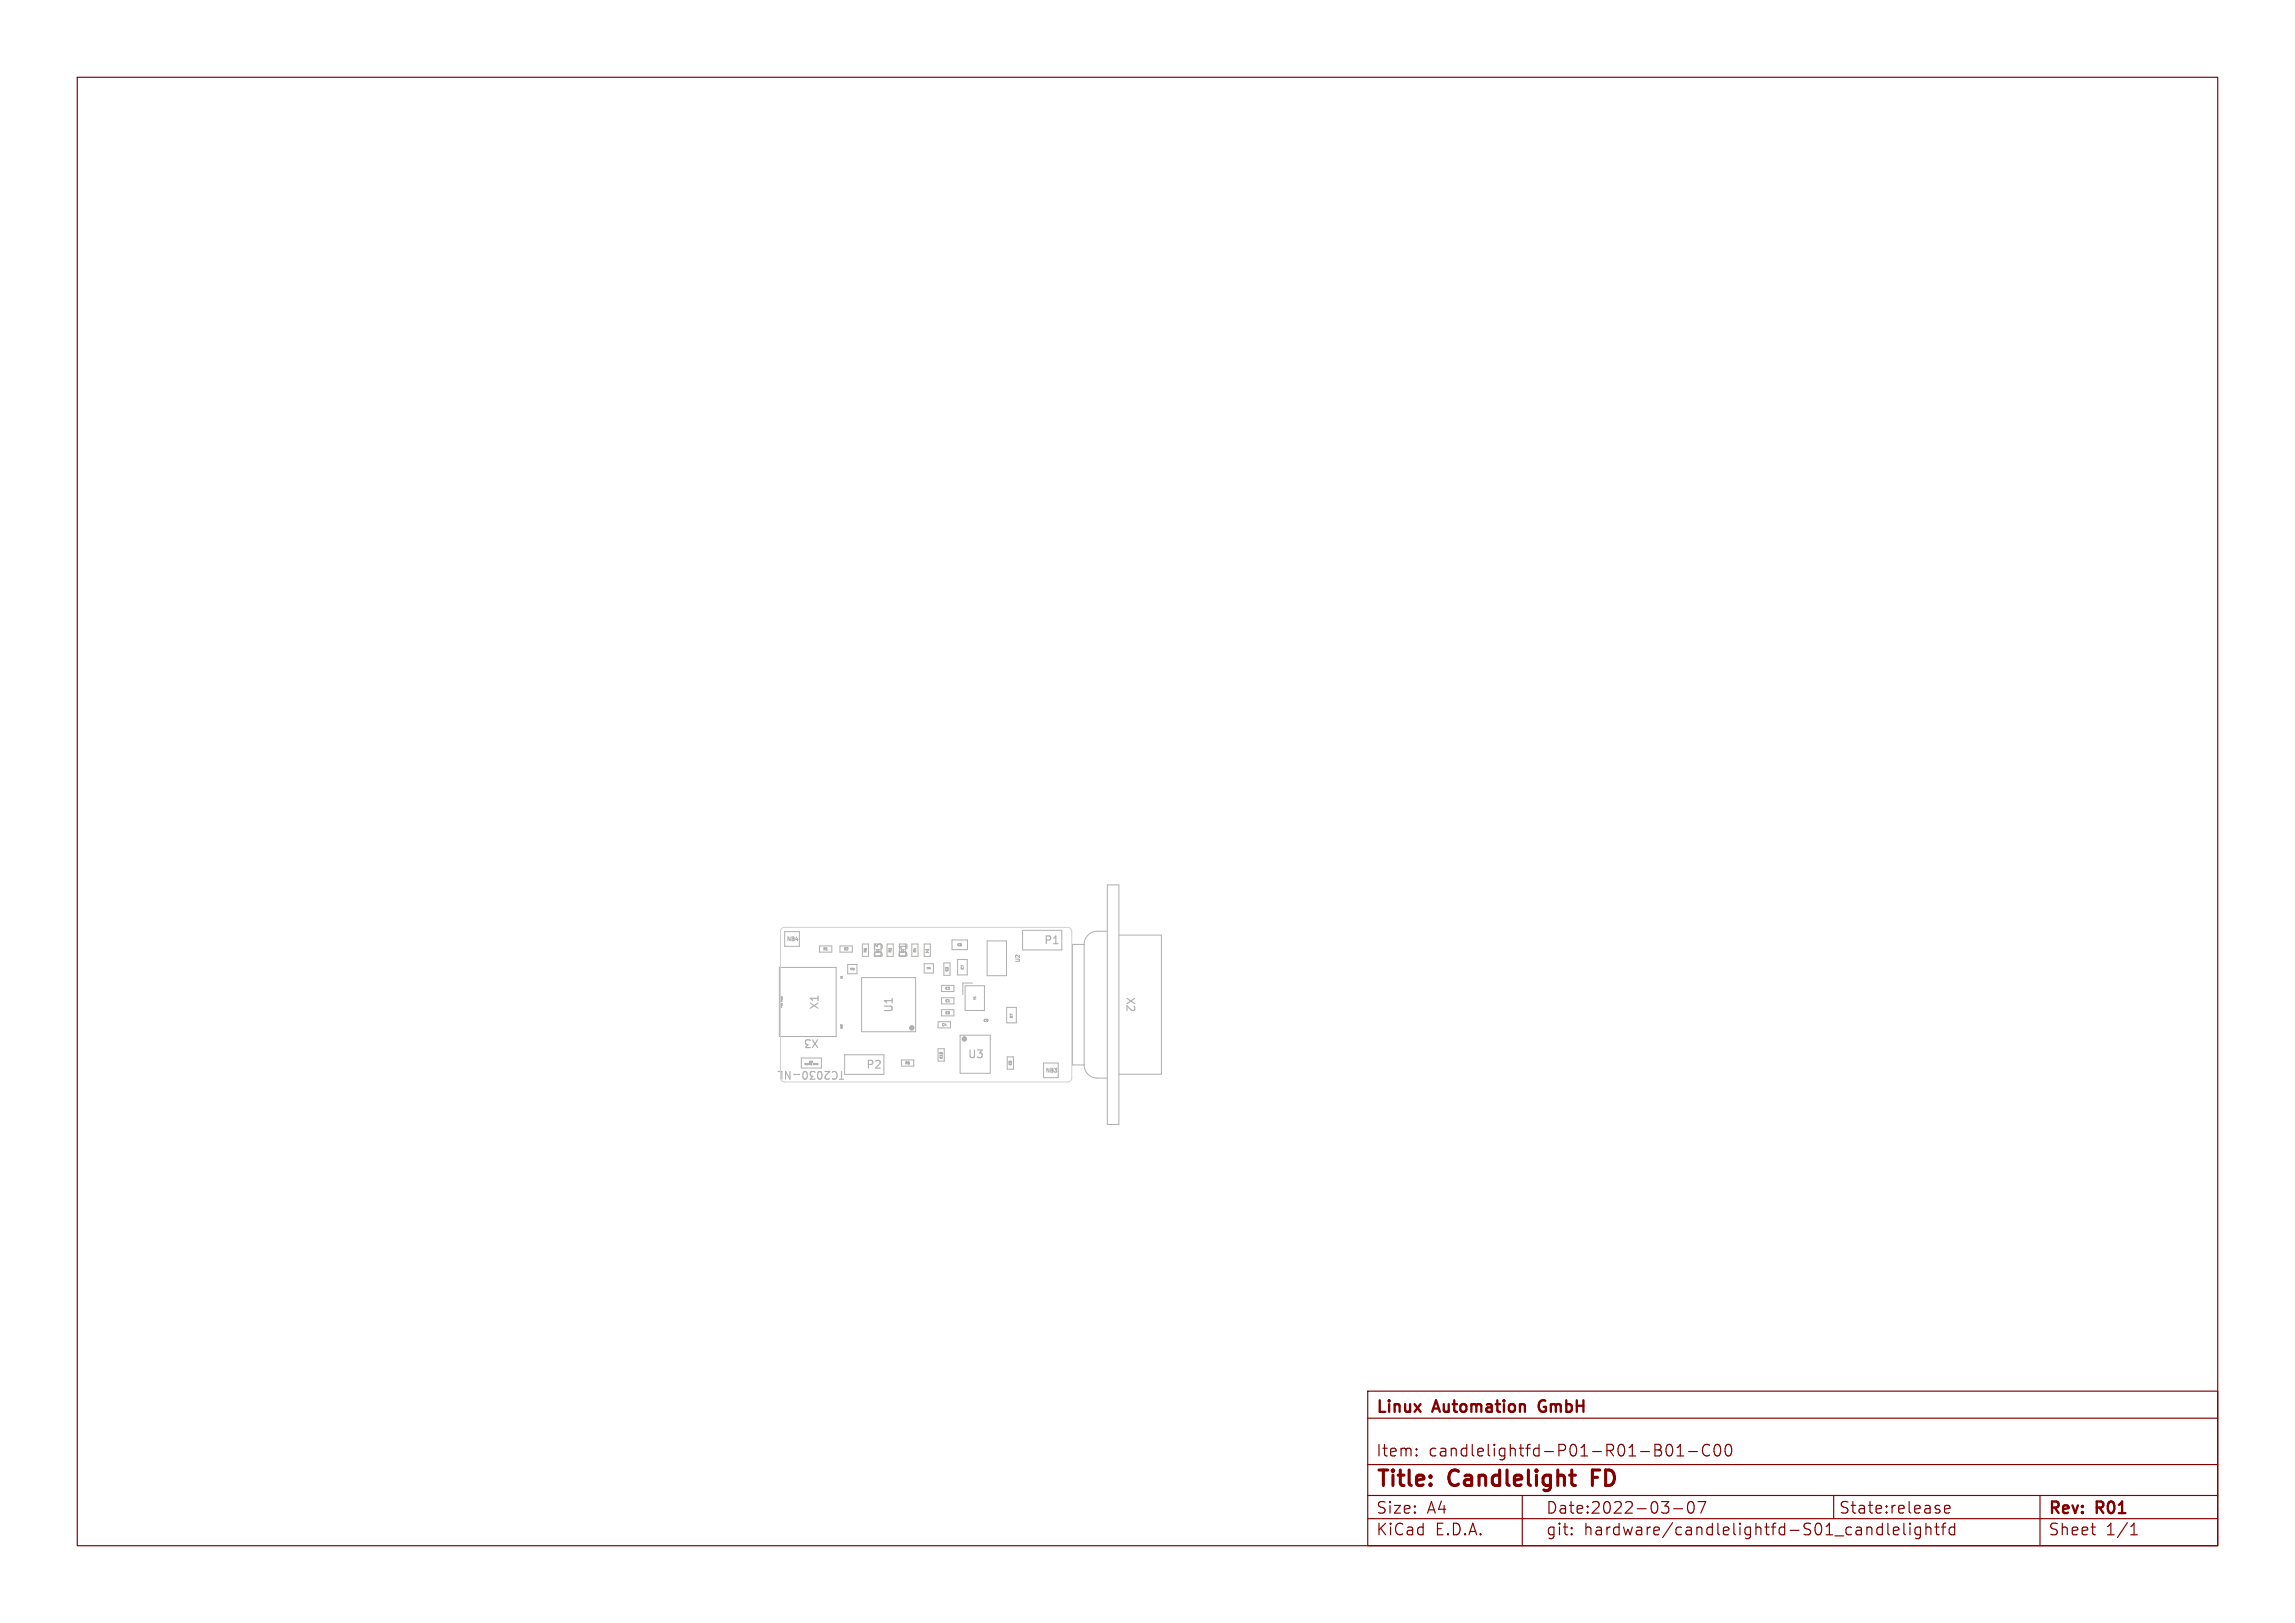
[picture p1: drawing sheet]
<svg xmlns="http://www.w3.org/2000/svg" width="297mm" height="210mm" viewBox="0 0 297 210" stroke-linecap="round" stroke-linejoin="round" font-family="sans-serif">
<defs><g id="words">
<g font-size="2.8" fill="#840000">
<text x="178" y="192.8">Title:</text>
<text x="187.5" y="192.8">Candlelight</text>
<text x="206.5" y="192.8">FD</text>
</g>
<g font-size="2.1" fill="#840000">
<text x="178" y="183.1">Linux</text>
<text x="185.5" y="183.1">Automation</text>
<text x="199.5" y="183.1">GmbH</text>
<text x="178" y="188.6">Item:</text>
<text x="184.8" y="188.6">candlelightfd-P01-R01-B01-C00</text>
<text x="178" y="196">Size:</text>
<text x="184.6" y="196">A4</text>
<text x="200" y="196">Date:2022-03-07</text>
<text x="237.9" y="196">State:release</text>
<text x="265" y="196.2">Rev:</text>
<text x="271.2" y="196.2">R01</text>
<text x="178" y="198.8">KiCad</text>
<text x="185.6" y="198.8">E.D.A.</text>
<text x="200" y="198.8">git:</text>
<text x="204.9" y="198.8">hardware/candlelightfd-S01_candlelightfd</text>
<text x="265" y="198.8">Sheet</text>
<text x="272.4" y="198.8">1/1</text>
</g>
<g font-size="1.4" fill="#afafaf">
<text x="114.4" y="124" transform="rotate(-90 114.4 124)">D3</text>
<text x="117.6" y="124" transform="rotate(-90 117.6 124)">D1</text>
<text x="135.1" y="122.3">P1</text>
<text x="106.1" y="130.7" transform="rotate(-90 106.1 130.7)">X1</text>
<text x="115.7" y="131.1" transform="rotate(-90 115.7 131.1)">U1</text>
<text x="145.6" y="129" transform="rotate(90 145.6 129)">X2</text>
<text x="106" y="134.3" transform="rotate(-180 106 134.3)">X3</text>
<text x="125.2" y="137.1">U3</text>
<text x="109.4" y="138.4" transform="rotate(-180 109.4 138.4)">TC2030-NL</text>
<text x="112.1" y="138.4">P2</text>
</g>
<g font-size=".7" fill="#afafaf">
<text x="101.8" y="121.8">NB4</text>
<text x="132.1" y="124.6" transform="rotate(-90 132.1 124.6)">U2</text>
<text x="135.3" y="138.8">NB3</text>
</g>
<g font-size=".4" fill="#afafaf">
<text x="106.5" y="123">R1</text>
<text x="109.2" y="123">R2</text>
<text x="112.2" y="123.3" transform="rotate(-90 112.2 123.3)">R5</text>
<text x="115.4" y="123.3" transform="rotate(-90 115.4 123.3)">R3</text>
<text x="118.6" y="123.3" transform="rotate(-90 118.6 123.3)">R4</text>
<text x="122.8" y="125.7" transform="rotate(-90 122.8 125.7)">C3</text>
<text x="123.9" y="122.5">C6</text>
<text x="124.8" y="125.5" transform="rotate(-90 124.8 125.5)">C7</text>
<text x="122.3" y="128.1">C2</text>
<text x="122.3" y="129.7">C1</text>
<text x="122.3" y="131.3">C5</text>
<text x="131.1" y="131.8" transform="rotate(-90 131.1 131.8)">R7</text>
<text x="117.1" y="137.7">R6</text>
<text x="121.9" y="132.8">C4</text>
<text x="122" y="137" transform="rotate(-90 122 137)">C10</text>
<text x="127.3" y="132.3">C9</text>
<text x="131" y="137.9" transform="rotate(-90 131 137.9)">C8</text>
</g>
<g font-size=".3" fill="#afafaf">
<text x="110" y="125.6">TP5</text>
<text x="119.9" y="125.5">TP4</text>
<text x="101.2" y="130.4" transform="rotate(-90 101.2 130.4)">PCB</text>
<text x="101.2" y="129.6" transform="rotate(-90 101.2 129.6)">Edge</text>
<text x="109" y="126.6" transform="rotate(-90 109 126.6)">A1</text>
<text x="126.3" y="129.4" transform="rotate(-90 126.3 129.4)">Y1</text>
<text x="105.2" y="137.3" transform="rotate(-180 105.2 137.3)">out</text>
<text x="105.9" y="137.6" transform="rotate(-180 105.9 137.6)">keep tracks</text>
<text x="109" y="133.1" transform="rotate(-90 109 133.1)">A12</text>
</g>
</g></defs>
<g fill="none" stroke="#840000" stroke-width=".15">
<path d="M10 10h277v190h-277zM177 180h110v20h-110zM177 196.5h110M177 193.5h110M177 189.5h110M177 183.5h110M183.3 188.3h.1l-.1 .1M183.3 188.3h-.1l.1 .1M183.3 187.5v.1M183.3 188.3v.1M183.3 187.5h.1l-.1 .1M183.3 187.5h-.1l.1 .1"/>
<path d="M197 193.5v6.5M203.4 198.5h.1l-.1 .1M203.4 198.5h-.1l.1 .1M203.4 197.7v.1M203.4 198.5v.1M203.4 197.7h.1l-.1 .1M203.4 197.7h-.1l.1 .1M215.8 187a.36 .36 0 0 1 .6 .2 .77 .77 0 0 1-.4 1.2 1 1 0 0 1-.2-1.4zM216.6 195.2h1.1M217 188.4h.9M217 187.3l.5-.4v1.5M218.5 187.8h1.2"/>
<path d="M218.6 194.4a.36 .36 0 0 1 .6 .2 .77 .77 0 0 1-.5 1.2 1 1 0 0 1-.1-1.4zM219.7 194.3h1l-.6 1.5M221.2 187a.6 .6 0 0 0-.7 0 .6 .6 0 0 0-.2 .8 .56 .56 0 0 0 .3 .5 .56 .56 0 0 0 .6 0M222 187a.36 .36 0 0 1 .3-.1 .36 .36 0 0 1 .3 .3 .77 .77 0 0 1-.4 1.2 .91 .91 0 0 1-.2-1.4zM223.5 187a.36 .36 0 0 1 .5 .2 .77 .77 0 0 1-.4 1.2 1 1 0 0 1-.1-1.4zM237.3 193.5v3M244.3 197.1v1.3l.2 .2M245 198.1l.7-.1v-.3l-.5-.1-.2 .2 .1 .7 .1 .1 .5-.1M246.4 197.1v1.3l.2 .2M247.2 197.1v.1M247.2 197.6v1M247.2 197.1l-.1 .1h.1"/>
<path d="M248.5 197.7l-.4-.1-.3 .3v.4l.2 .2 .1 .1 .4-.1M248.5 197.6v1.2a.41 .41 0 0 1-.6 .2M249.2 197.7a.37 .37 0 0 1 .7 .1v.8M249.2 197.1v1.5M250.4 197.6h.6M250.6 197.1v1.3l.1 .1 .3 .1M250.9 195.3l.2 .2-.1 .2-.1 .1M250.9 194.8l.1 .1M251.2 197.6h.6M251.6 195.3l.8-.2-.1-.2-.4-.1-.3 .2 .1 .7 .2 .1 .4-.1M251.8 197.1l-.3 .1v.1v1.3M253 197.7l-.5-.1-.3 .3v.4l.2 .2 .1 .1 .5-.1"/>
<path d="M253 197.1v1.5M264 193.5v6.5M270.6 197.6h.6M271 198.6h.2M275.7 198.6h.9M275.7 197.5l.5-.4v1.5"/>
</g>
<path d="M203.1 190.9h.8M203.5 192.1l.4 .1" fill="none" stroke="#840000" stroke-width=".4"/>
<path d="M100.7 138.6h.5v1" fill="none" stroke="#afafaf" stroke-width=".15"/>
<g fill="none" stroke="#afafaf" stroke-width=".13">
<path d="M143.3 114.5h1.5v31h-1.5zM100.9 125.2h7.3v8.9h-7.3zM101.5 120.5h1.9v2h-1.9zM103.7 136.9h2.6v1.3h-2.6zM106.1 122.4h1.6v.8h-1.6zM108.7 122.4h1.6v.8h-1.6zM109.3 136.5h5.1v2.5h-5.1zM109.7 124.8h1.2v1.2h-1.2zM111.5 126.5h7v7h-7zM111.6 122.2h.8v1.6h-.8zM114.8 122.2h.8v1.6h-.8M116.7 137.2h1.5v.7h-1.5z"/>
<path d="M118 122.2h.8v1.6h-.8M119.6 122.2h.8v1.6h-.8zM119.6 124.7h1.2v1.2h-1.2zM119.8 123.2h.4M119.8 122.8h.4l-.2 .4zM121.4 132.2h1.6v.8h-1.6zM121.4 135.7h.8v1.6h-.8zM121.8 127.5h1.7v.8h-1.7zM121.8 129.1h1.7v.8h-1.7zM121.8 130.6h1.7v.9h-1.7zM122.2 124.6h.7v1.6h-.7zM123.2 121.6h2v1.3h-2z"/>
<path d="M123.9 124.2h1.3v2h-1.3zM124.2 138.9v-5h4v5M124.2 138.9h4M124.9 127.5h2.5v3.3h-2.5zM125.8 127.2h-1.2v1.5M127.8 121.8h2.4v4.4h-2.4zM130.3 130.4h1.2v2h-1.2zM130.3 136.8h.9v1.5h-.9zM132.3 120.4h5.1v2.5h-5.1zM135.1 137.5h1.8v2h-1.8zM140.3 137.8a1.7 1.7 0 0 0 1.7 1.7h1.3M140.3 122.2v15.6"/>
<path d="M140.3 122.2h-1.5v15.6h1.5M143.3 120.5h-1.3a1.7 1.7 0 0 0-1.7 1.7M144.8 121h5.5v18h-5.5"/>
</g>
<g fill="#afafaf" stroke="#afafaf" stroke-width=".13">
<circle cx="118" cy="133" r=".29"/>
<circle cx="124.8" cy="134.4" r=".29"/>
</g>
<path d="M101.2 120.1l.3-.1h36.7l.3 .1 .2 .4v19l-.1 .3-.4 .2h-36.7l-.3-.1-.2-.4v-19z" fill="none" stroke="#d0d2cd" stroke-width=".13"/>
<use href="#words"/>
</svg>
